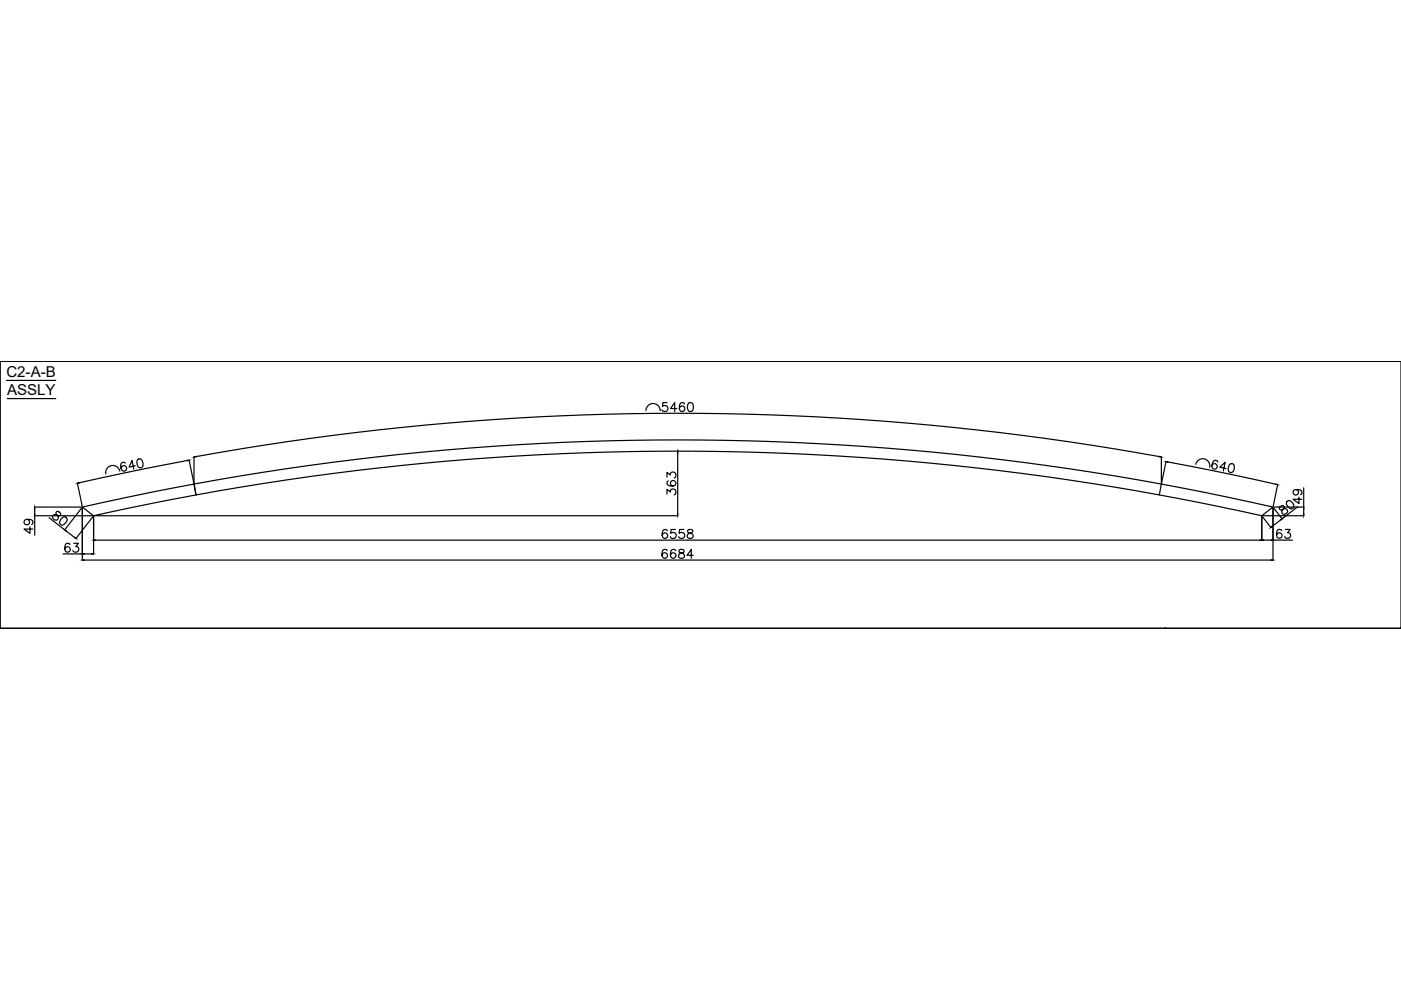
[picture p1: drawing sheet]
<svg xmlns="http://www.w3.org/2000/svg" width="297mm" height="210mm" viewBox="0 0 297 210" stroke-linecap="round" stroke-linejoin="round" font-family="sans-serif">
<defs><g id="words">
<g font-size="3.2">
<text x="1.4" y="80">C2-A-B</text>
<text x="1.5" y="83.8">ASSLY</text>
</g>
</g></defs>
<!-- layer: 0 -->
<g fill="none" stroke="#000" stroke-width=".25">
<path d="M.1 76.6h296.9v56.6h-296.9zM.1 76.6h296.9M247 76.6h.1M297 76.6h.1M1.4 80.7h10.4M1.5 84.5h10.3M25.4 99.9a1.51 1.51 0 0 0-1.8-1.2 1.51 1.51 0 0 0-1.2 1.8M26.6 98.2a.54 .54 0 0 0-.6-.2 .54 .54 0 0 0-.4 .5 1.11 1.11 0 0 0 .7 1.4 .59 .59 0 0 0 .6-.7 .59 .59 0 0 0-.7-.5 .59 .59 0 0 0-.5 .7M28.7 98.8l-1.3 .2 .6-1.4 .4 1.9M29.2 97.5a.61 .61 0 0 1 .9 .1 1.23 1.23 0 0 1-.1 1.5l-.2 .1a1.21 1.21 0 0 1-.6-1.7zM39.7 97.6l-9.2 1.8-13.7 3M40.1 97.5l1 5"/>
<path d="M41.1 96.8v5.6M41.5 96.8a572.2 572.2 0 0 1 204.4 0M137 87.1a1.51 1.51 0 0 1 1.5-1.6 1.51 1.51 0 0 1 1.5 1.6M141.4 85.4h-.9l-.1 .8a.67 .67 0 0 1 1.1 0 .67 .67 0 0 1-.2 1 .67 .67 0 0 1-.9-.3M143.5 86.6h-1.3l.9-1.2v1.9M143.7 96v13M143.7 95.7h.2M145.1 85.6a.54 .54 0 0 0-.5-.3 .54 .54 0 0 0-.5 .4 1.12 1.12 0 0 0 .5 1.6 .59 .59 0 0 0 .6-.6 .59 .59 0 0 0-.5-.6 .59 .59 0 0 0-.7 .5M146 85.5a.61 .61 0 0 1 .9 .2 1.24 1.24 0 0 1-.4 1.6h-.2a1.2 1.2 0 0 1-.3-1.8zM246.2 96.8v5.6M247.2 97.8l-.9 4.7M247.6 97.9l13.8 2.8 9.1 2"/>
<path d="M253.5 98.5a1.51 1.51 0 0 1 1.8-1.2 1.51 1.51 0 0 1 1.2 1.8M258.2 98a.55 .55 0 0 0-.8-.4 1.07 1.07 0 0 0 0 1.9 .59 .59 0 0 0 .7-.5 .59 .59 0 0 0-.5-.7 .59 .59 0 0 0-.7 .4M259.9 99.3l-1.3-.2 1.2-1.1-.4 1.9M260.6 98.6a.58 .58 0 0 1 .6-.3 .58 .58 0 0 1 .5 .5 .95 .95 0 0 1-.9 1.4 1.02 1.02 0 0 1-.2-1.6zM5.7 110.1a.58 .58 0 0 1 .5 .8 .58 .58 0 0 1-.9 .2 .58 .58 0 0 1 .1-.9 1.74 1.74 0 0 1 1.5 .2 .55 .55 0 0 1-.2 .8M6.3 111.7v1.4l-1.2-.9h1.9M7.3 109.4h12.3M7.3 107.5h10M7.4 107.9v1.1M7.4 109.4v4.1M10.4 109.8l3.3 2.5M12 108.5l-.1 .5a.68 .68 0 0 1 .5 .7 .68 .68 0 0 1-.6 .6l-.5-.3a.54 .54 0 0 1 0-.8 .54 .54 0 0 1 .7 0l.4 .1a.39 .39 0 0 0 .5-.4 .72 .72 0 0 0-.9-.4z"/>
<path d="M13 110l.4-.3a.58 .58 0 0 1 .6 0 .58 .58 0 0 1 .2 .6 1.24 1.24 0 0 1-1.3 1l-.1-.2a.86 .86 0 0 1 .2-1.1zM13.4 117.4h4.1M14 112.6l1.8 1.4M14.8 115.5a.54 .54 0 0 0-.8-.2 1.08 1.08 0 0 0 .4 1.8 .59 .59 0 0 0 .5-.6 .59 .59 0 0 0-.6-.6 .59 .59 0 0 0-.6 .5M15.6 115.2h1l-.5 .7a.63 .63 0 0 1 .4 1 .63 .63 0 0 1-1.1-.2M16.4 102.4l1 4.9M17.3 107.7l-3.6 4.7M17.5 107.5l14.1-3 9.5-1.9 .5 2.3-21.8 4.5zM17.5 107.7v11.1M17.8 118.7h251.7M17.8 117.4h1.7M19.7 109.5l-3.6 4.7"/>
<path d="M19.8 109.5v8M20 109.4h123.7M20.2 114.5h247M41.1 102.6a566.7 566.7 0 0 1 205.1 0l-.4 2.3a566.4 566.4 0 0 0-204.2 0zM141.4 104.8v-1l.7 .5a.63 .63 0 0 1 1-.5 .63 .63 0 0 1-.2 1.1M141.4 101.2v-1l.7 .5a.63 .63 0 0 1 1-.5 .63 .63 0 0 1-.2 1.1M141.4 116.7a.56 .56 0 0 0-.8-.1 1.08 1.08 0 0 0 .4 1.8 .59 .59 0 0 0 .5-.6 .59 .59 0 0 0-.5-.6 .59 .59 0 0 0-.6 .5M141.5 112.5a.54 .54 0 0 0-.8-.1 1.08 1.08 0 0 0 .3 1.8 .59 .59 0 0 0 .6-.6 .59 .59 0 0 0-.6-.6 .59 .59 0 0 0-.6 .5M141.7 102a.54 .54 0 0 0-.3 .5 .54 .54 0 0 0 .4 .5 1.12 1.12 0 0 0 1.5-.5 .59 .59 0 0 0-.5-.6 .59 .59 0 0 0-.7 .5 .59 .59 0 0 0 .6 .6M143.2 112.3h-.9l-.1 .8a.67 .67 0 0 1 1 0 .67 .67 0 0 1-.1 1 .67 .67 0 0 1-1-.3M143.2 116.7a.56 .56 0 0 0-.8-.1 1.08 1.08 0 0 0 .4 1.8 .59 .59 0 0 0 .5-.6 .59 .59 0 0 0-.5-.6 .59 .59 0 0 0-.6 .5M144 116.6a.38 .38 0 0 0 .2 .6 .67 .67 0 0 1 .8 .3 .67 .67 0 0 1-.1 .8l-.6 .1a.54 .54 0 0 1-.5-.6 .54 .54 0 0 1 .6-.5l.4-.1a.39 .39 0 0 0 .1-.6z"/>
<path d="M145 112.3h-.9l-.1 .8a.67 .67 0 0 1 1 0 .67 .67 0 0 1-.1 1 .67 .67 0 0 1-1-.3M145.9 112.4a.37 .37 0 0 0 .2 .6 .68 .68 0 0 1 .7 .3 .68 .68 0 0 1 0 .8l-.6 .1a.54 .54 0 0 1-.5-.6 .54 .54 0 0 1 .5-.5l.4-.1a.38 .38 0 0 0 .2-.6zM147 117.7h-1.3l.9-1.2v1.9M246.2 102.6l9.5 1.9 14.2 3-2.4 1.9-13-2.8-8.7-1.7M267.5 109.5v5.1M267.6 109.5l1.9 2.4M267.7 109.4h8.8M267.9 114.5h1.6M269.9 107.7v11.1M269.9 114.5h4.1M270 107.7l1.9 2.3M270.1 107.5h6.4"/>
<path d="M270.9 102.7l-1 4.6M271.4 107.5l-.2 .2a.38 .38 0 0 0 .6 .4 .68 .68 0 0 1 .7-.3 .68 .68 0 0 1 .5 .7l-.5 .5a.54 .54 0 0 1-.7-.2 .54 .54 0 0 1 .2-.7l.2-.3a.37 .37 0 0 0-.3-.6zM271.5 110.2l-1.8 1.4M271.7 112.5a.56 .56 0 0 0-.8-.2 1.07 1.07 0 0 0 .4 1.8 .59 .59 0 0 0 .5-.6 .59 .59 0 0 0-.6-.5 .59 .59 0 0 0-.5 .5M272.5 112.3h1l-.5 .7a.63 .63 0 0 1 .5 1 .63 .63 0 0 1-1.1-.2M272.9 106.3l.1-.1a1.09 1.09 0 0 1 1.2 1.5l-.2 .1a1.08 1.08 0 0 1-1.1-1.5zM274.8 103.8a.58 .58 0 0 1 .5 .8 .58 .58 0 0 1-1 .2 .58 .58 0 0 1 .1-.9 1.74 1.74 0 0 1 1.5 .2 .55 .55 0 0 1-.1 .8M275.1 107.4l-3.3 2.6M275.4 105.4v1.4l-1.3-.9h1.9M276.4 103.4v4.1M276.4 107.9v1.1M.1 133.2h296.9"/>
<path d="M297 133.2h.1"/>
</g>
<g fill="#000" stroke="#000" stroke-width=".21">
<path d="M39.7 97.6h.4l-.4 .1zM41.1 96.9l.4-.1v.1zM143.7 95.7v.3h-.1zM245.9 96.8l.3 .1h-.4zM247.2 97.9h.4v.1zM7.4 107.5v.4h-.1zM7.3 109h.1v.4zM13.7 112.3l.4 .2-.1 .1zM15.8 113.9l.3 .3-.3-.2zM16.4 102.5l.4-.2v.1zM17.5 118.7h.3v.1zM17.5 117.4h.3v.1z"/>
<path d="M19.5 117.4h.3l-.3 .1zM19.8 114.5h.4v.1zM143.6 109h.1v.4zM267.2 114.5h.3l-.3 .1zM267.5 114.5h.4v.1zM269.5 118.7h.4l-.4 .1zM269.5 114.5h.4l-.4 .1zM269.7 111.6l.1 .1-.4 .1zM270.5 102.6l.4 .2-.4-.1zM271.5 110.2l.3-.2-.2 .3zM276.4 109h.1l-.1 .4zM276.4 107.5l.1 .4h-.1z"/>
<circle cx=".1" cy="133.2" r=".1"/>
<circle cx="247" cy="133.2" r=".11"/>
</g>
<use href="#words"/>
</svg>
